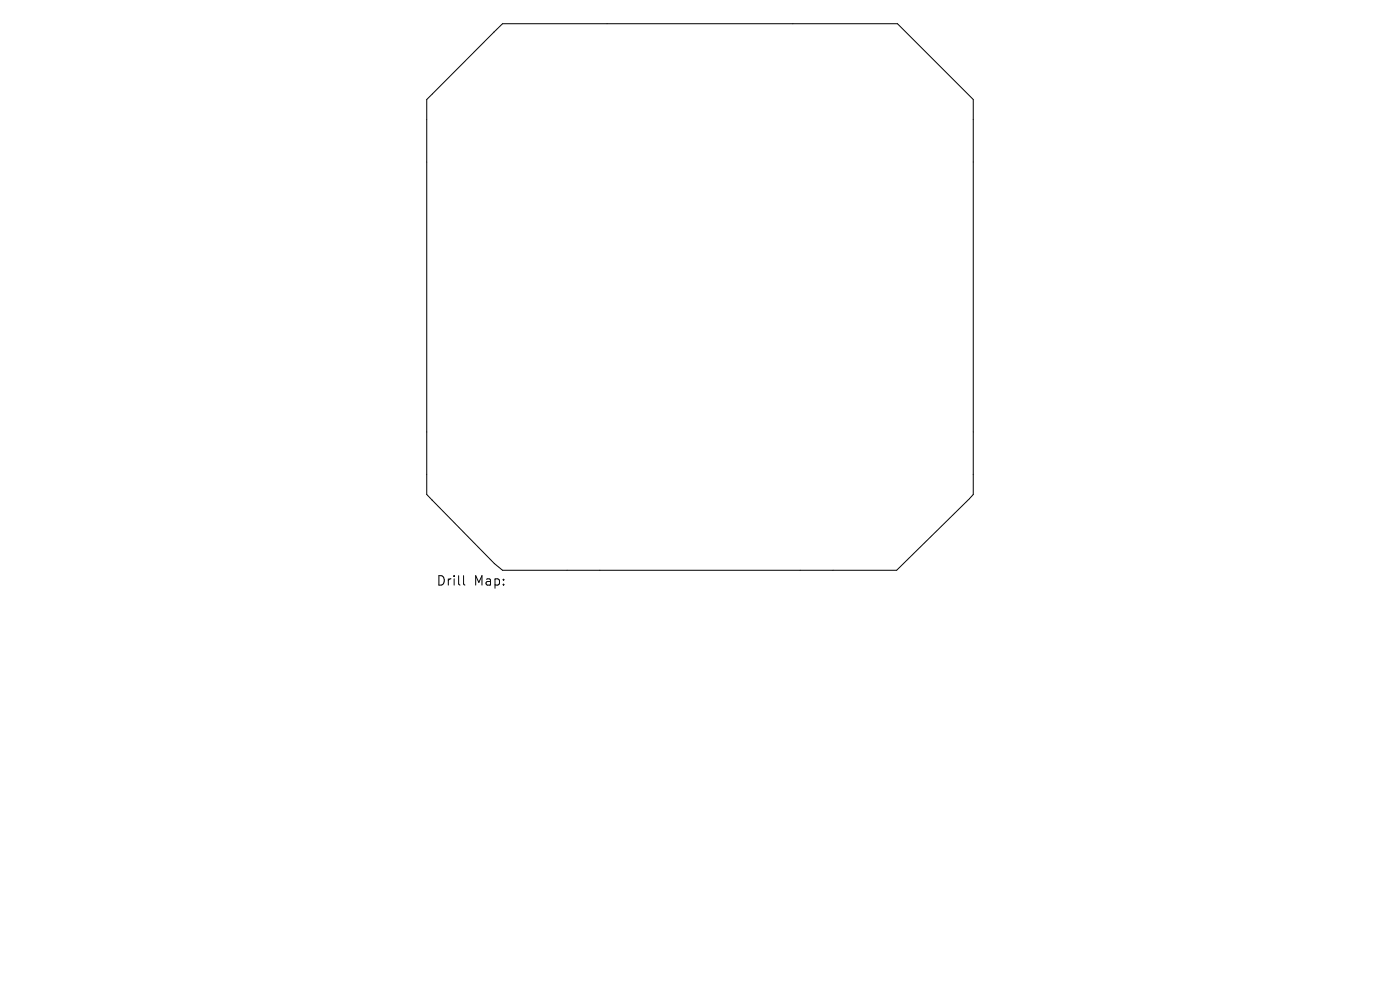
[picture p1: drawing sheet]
<svg xmlns="http://www.w3.org/2000/svg" width="297mm" height="210mm" viewBox="0 0 297 210" stroke-linecap="round" stroke-linejoin="round" font-family="sans-serif">
<defs><g id="words">
<g font-size="2.8">
<text x="92.5" y="124.5">Drill</text>
<text x="100.5" y="124.5">Map:</text>
</g>
</g></defs>
<path d="M104.8 6.8l1.8-1.8h83.8l16.1 16.1v83.8l-16.3 16.1h-83.6l-1.7-1.4-14.4-14.7v-83.8zM98.3 122.1v1.7l.3 .3" fill="none" stroke="#000" stroke-width=".21"/>
<use href="#words"/>
</svg>
